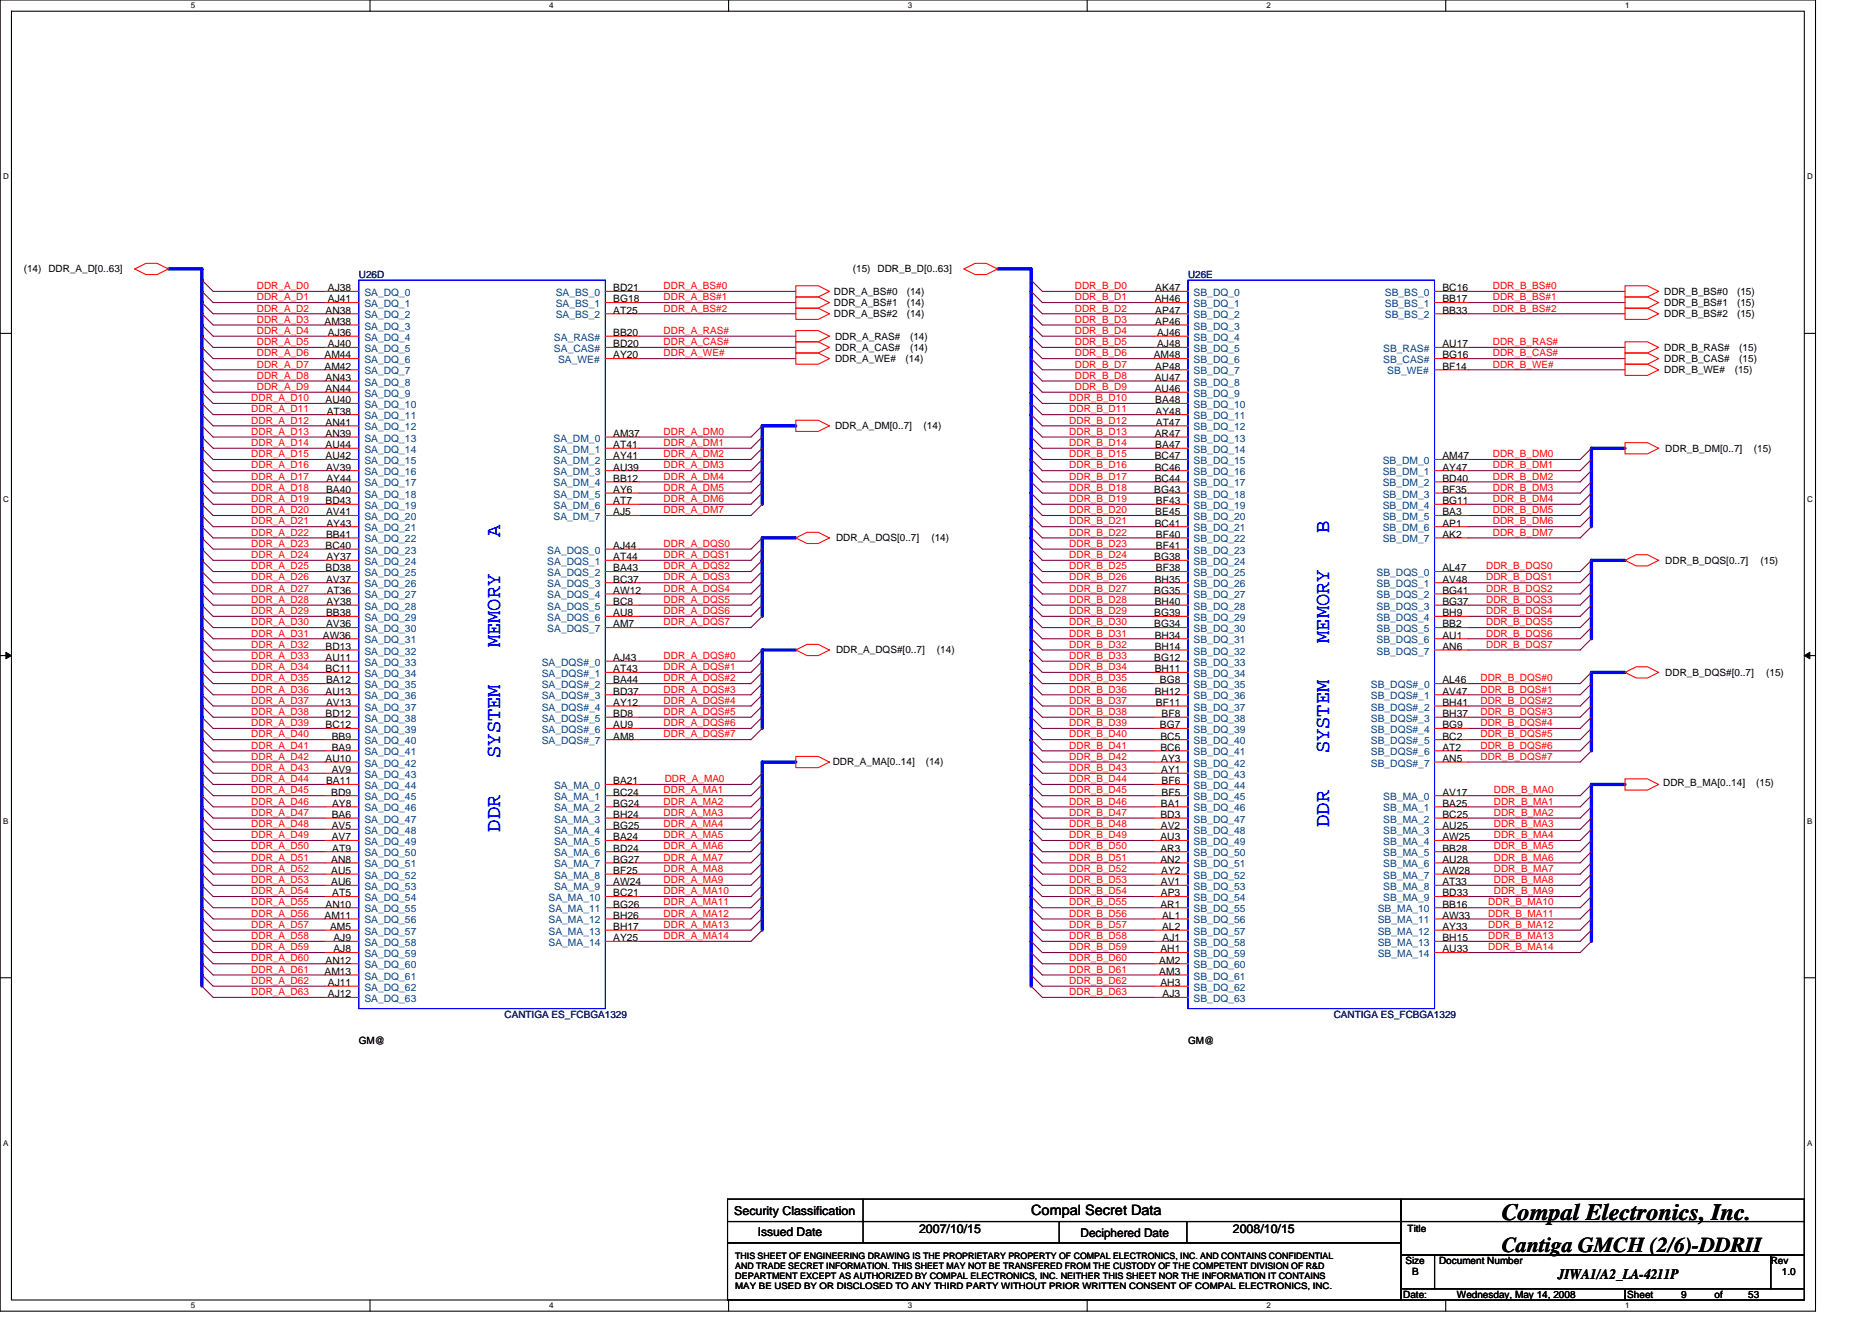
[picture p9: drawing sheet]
<svg xmlns="http://www.w3.org/2000/svg" width="297mm" height="210mm" viewBox="0 0 297 210" stroke-linecap="round" stroke-linejoin="round" font-family="sans-serif">
<defs><g id="words">
<text font-size="3.7" x="238.3" y="193.6">Compal Electronics, Inc.</text>
<g font-size="3.4" fill="#00f">
<text x="79.4" y="85.2" transform="rotate(-90 79.4 85.2)">A</text>
<text x="210.9" y="84.5" transform="rotate(-90 210.9 84.5)">B</text>
<text x="79.4" y="102.7" transform="rotate(-90 79.4 102.7)">MEMORY</text>
<text x="210.9" y="102" transform="rotate(-90 210.9 102)">MEMORY</text>
<text x="210.9" y="119.5" transform="rotate(-90 210.9 119.5)">SYSTEM</text>
<text x="79.4" y="120.2" transform="rotate(-90 79.4 120.2)">SYSTEM</text>
<text x="79.4" y="131.9" transform="rotate(-90 79.4 131.9)">DDR</text>
<text x="210.9" y="131.2" transform="rotate(-90 210.9 131.2)">DDR</text>
</g>
<text font-size="3.4" x="238.3" y="198.6">Cantiga GMCH (2/6)-DDRII</text>
<g font-size="2.3">
<text x="163.6" y="192.8">Compal Secret Data</text>
<text x="247.2" y="203">JIWA1/A2_LA-4211P</text>
</g>
<g font-size="1.9">
<text x="116.5" y="192.7">Security Classification</text>
<text x="120.2" y="196">Issued Date</text>
<text x="145.8" y="195.6">2007/10/15</text>
<text x="171.4" y="196.2">Deciphered Date</text>
<text x="195.6" y="195.6">2008/10/15</text>
</g>
<g font-size="1.6">
<text x="3.8" y="43.2">(14) DDR_A_D[0..63]</text>
<text x="52" y="46.2">AJ38</text>
<text x="52" y="48">AJ41</text>
<text x="97.3" y="46.2">BD21</text>
<text x="97.3" y="48">BG18</text>
<text x="132.3" y="46.8">DDR_A_BS#0</text>
<text x="135.3" y="43.2">(15) DDR_B_D[0..63]</text>
<text x="143.9" y="46.8">(14)</text>
<text x="183.2" y="48">AH46</text>
<text x="183.3" y="46.2">AK47</text>
<text x="228.9" y="46.2">BC16</text>
<text x="228.9" y="48">BB17</text>
<text x="264.1" y="46.8">DDR_B_BS#0</text>
<text x="275.6" y="46.8">(15)</text>
<text x="51.5" y="51.5">AM38</text>
<text x="51.7" y="49.8">AN38</text>
<text x="52" y="53.3">AJ36</text>
<text x="97.3" y="49.8">AT25</text>
<text x="97.3" y="53.3">BB20</text>
<text x="132.3" y="48.5">DDR_A_BS#1</text>
<text x="132.3" y="50.3">DDR_A_BS#2</text>
<text x="132.5" y="53.9">DDR_A_RAS#</text>
<text x="143.9" y="48.5">(14)</text>
<text x="143.9" y="50.3">(14)</text>
<text x="144.4" y="53.9">(14)</text>
<text x="183.3" y="49.8">AP47</text>
<text x="183.3" y="51.5">AP46</text>
<text x="183.6" y="53.3">AJ46</text>
<text x="228.9" y="49.8">BB33</text>
<text x="264.1" y="48.5">DDR_B_BS#1</text>
<text x="264.1" y="50.3">DDR_B_BS#2</text>
<text x="275.6" y="48.5">(15)</text>
<text x="275.6" y="50.3">(15)</text>
<text x="51.5" y="56.9">AM44</text>
<text x="51.5" y="58.7">AM42</text>
<text x="52" y="55.1">AJ40</text>
<text x="97.3" y="56.9">AY20</text>
<text x="97.3" y="55.1">BD20</text>
<text x="132.5" y="55.6">DDR_A_CAS#</text>
<text x="132.5" y="57.4">DDR_A_WE#</text>
<text x="143.7" y="57.4">(14)</text>
<text x="144.4" y="55.6">(14)</text>
<text x="183.1" y="56.9">AM48</text>
<text x="183.3" y="58.7">AP48</text>
<text x="183.6" y="55.1">AJ48</text>
<text x="228.9" y="58.7">BF14</text>
<text x="228.9" y="55.1">AU17</text>
<text x="228.9" y="56.9">BG16</text>
<text x="264.1" y="55.6">DDR_B_RAS#</text>
<text x="264.1" y="57.4">DDR_B_CAS#</text>
<text x="264.1" y="59.2">DDR_B_WE#</text>
<text x="275.3" y="59.2">(15)</text>
<text x="276" y="55.6">(15)</text>
<text x="276" y="57.4">(15)</text>
<text x="51.7" y="60.4">AN43</text>
<text x="51.7" y="62.2">AN44</text>
<text x="51.7" y="64">AU40</text>
<text x="51.8" y="65.8">AT38</text>
<text x="183.2" y="60.4">AU47</text>
<text x="183.2" y="62.2">AU46</text>
<text x="183.3" y="64">BA48</text>
<text x="183.4" y="65.8">AY48</text>
<text x="51.7" y="67.5">AN41</text>
<text x="51.7" y="69.3">AN39</text>
<text x="51.7" y="71.1">AU44</text>
<text x="97.3" y="69.3">AM37</text>
<text x="97.3" y="71.1">AT41</text>
<text x="132.5" y="68.1">DDR_A_DM[0..7]</text>
<text x="146.6" y="68.1">(14)</text>
<text x="183.2" y="69.3">AR47</text>
<text x="183.3" y="71.1">BA47</text>
<text x="183.4" y="67.5">AT47</text>
<text x="264.2" y="71.6">DDR_B_DM[0..7]</text>
<text x="278.3" y="71.6">(15)</text>
<text x="51.7" y="72.9">AU42</text>
<text x="51.7" y="74.7">AV39</text>
<text x="51.8" y="76.4">AY44</text>
<text x="97.3" y="72.9">AY41</text>
<text x="97.3" y="74.7">AU39</text>
<text x="97.3" y="76.4">BB12</text>
<text x="183.2" y="72.9">BC47</text>
<text x="183.2" y="74.7">BC46</text>
<text x="183.2" y="76.4">BC44</text>
<text x="228.9" y="72.9">AM47</text>
<text x="228.9" y="74.7">AY47</text>
<text x="228.9" y="76.4">BD40</text>
<text x="51.7" y="80">BD43</text>
<text x="51.7" y="78.2">BA40</text>
<text x="51.7" y="81.8">AV41</text>
<text x="51.8" y="83.5">AY43</text>
<text x="97.3" y="78.2">AY6</text>
<text x="97.3" y="80">AT7</text>
<text x="97.3" y="81.8">AJ5</text>
<text x="183.2" y="78.2">BG43</text>
<text x="183.2" y="83.5">BC41</text>
<text x="183.3" y="81.8">BE45</text>
<text x="183.4" y="80">BF43</text>
<text x="228.9" y="78.2">BF35</text>
<text x="228.9" y="80">BG11</text>
<text x="228.9" y="81.8">BA3</text>
<text x="228.9" y="83.5">AP1</text>
<text x="51.7" y="87.1">BC40</text>
<text x="51.7" y="85.3">BB41</text>
<text x="51.8" y="88.9">AY37</text>
<text x="97.3" y="87.1">AJ44</text>
<text x="97.3" y="88.9">AT44</text>
<text x="132.7" y="85.9">DDR_A_DQS[0..7]</text>
<text x="147.8" y="85.9">(14)</text>
<text x="183.2" y="88.9">BG38</text>
<text x="183.4" y="85.3">BF40</text>
<text x="183.4" y="87.1">BF41</text>
<text x="228.9" y="85.3">AK2</text>
<text x="264.2" y="89.4">DDR_B_DQS[0..7]</text>
<text x="279.4" y="89.4">(15)</text>
<text x="51.7" y="90.7">BD38</text>
<text x="51.7" y="92.4">AV37</text>
<text x="51.8" y="96">AY38</text>
<text x="51.8" y="94.2">AT36</text>
<text x="97.3" y="90.7">BA43</text>
<text x="97.3" y="92.4">BC37</text>
<text x="97.3" y="94.2">AW12</text>
<text x="97.3" y="96">BC8</text>
<text x="183.2" y="94.2">BG35</text>
<text x="183.2" y="92.4">BH35</text>
<text x="183.2" y="96">BH40</text>
<text x="183.4" y="90.7">BF38</text>
<text x="228.9" y="90.7">AL47</text>
<text x="228.9" y="92.4">AV48</text>
<text x="228.9" y="94.2">BG41</text>
<text x="228.9" y="96">BG37</text>
<text x="51.2" y="101.3">AW36</text>
<text x="51.7" y="97.8">BB38</text>
<text x="51.7" y="99.5">AV36</text>
<text x="97.3" y="97.8">AU8</text>
<text x="97.3" y="99.5">AM7</text>
<text x="183.2" y="97.8">BG39</text>
<text x="183.2" y="99.5">BG34</text>
<text x="183.2" y="101.3">BH34</text>
<text x="228.9" y="97.8">BH9</text>
<text x="228.9" y="99.5">BB2</text>
<text x="228.9" y="101.3">AU1</text>
<text x="51.7" y="103.1">BD13</text>
<text x="51.7" y="104.9">AU11</text>
<text x="51.7" y="106.7">BC11</text>
<text x="97.3" y="104.9">AJ43</text>
<text x="97.3" y="106.7">AT43</text>
<text x="132.7" y="103.7">DDR_A_DQS#[0..7]</text>
<text x="148.7" y="103.7">(14)</text>
<text x="183.2" y="104.9">BG12</text>
<text x="183.2" y="103.1">BH14</text>
<text x="183.2" y="106.7">BH11</text>
<text x="228.9" y="103.1">AN6</text>
<text x="264.2" y="107.2">DDR_B_DQS#[0..7]</text>
<text x="280.2" y="107.2">(15)</text>
<text x="51.7" y="110.2">AU13</text>
<text x="51.7" y="113.8">BD12</text>
<text x="51.7" y="108.4">BA12</text>
<text x="51.7" y="112">AV13</text>
<text x="97.3" y="108.4">BA44</text>
<text x="97.3" y="110.2">BD37</text>
<text x="97.3" y="112">AY12</text>
<text x="97.3" y="113.8">BD8</text>
<text x="183.2" y="110.2">BH12</text>
<text x="183.4" y="112">BF11</text>
<text x="184" y="108.4">BG8</text>
<text x="184.3" y="113.8">BF8</text>
<text x="228.9" y="108.4">AL46</text>
<text x="228.9" y="110.2">AV47</text>
<text x="228.9" y="112">BH41</text>
<text x="228.9" y="113.8">BH37</text>
<text x="51.7" y="115.5">BC12</text>
<text x="52.6" y="117.3">BB9</text>
<text x="52.6" y="119.1">BA9</text>
<text x="97.3" y="115.5">AU9</text>
<text x="97.3" y="117.3">AM8</text>
<text x="184" y="115.5">BG7</text>
<text x="184.1" y="117.3">BC5</text>
<text x="184.1" y="119.1">BC6</text>
<text x="228.9" y="115.5">BG9</text>
<text x="228.9" y="117.3">BC2</text>
<text x="228.9" y="119.1">AT2</text>
<text x="51.7" y="120.9">AU10</text>
<text x="51.7" y="124.4">BA11</text>
<text x="52.6" y="122.7">AV9</text>
<text x="97.3" y="124.4">BA21</text>
<text x="132.1" y="121.4">DDR_A_MA[0..14]</text>
<text x="146.9" y="121.4">(14)</text>
<text x="184.3" y="120.9">AY3</text>
<text x="184.3" y="122.7">AY1</text>
<text x="184.3" y="124.4">BF6</text>
<text x="228.9" y="120.9">AN5</text>
<text x="263.9" y="124.6">DDR_B_MA[0..14]</text>
<text x="278.7" y="124.6">(15)</text>
<text x="52.6" y="126.2">BD9</text>
<text x="52.6" y="129.8">BA6</text>
<text x="52.6" y="131.6">AV5</text>
<text x="52.7" y="128">AY8</text>
<text x="97.3" y="126.2">BC24</text>
<text x="97.3" y="128">BG24</text>
<text x="97.3" y="129.8">BH24</text>
<text x="97.3" y="131.6">BG25</text>
<text x="184.1" y="129.8">BD3</text>
<text x="184.2" y="128">BA1</text>
<text x="184.2" y="131.6">AV2</text>
<text x="184.3" y="126.2">BF5</text>
<text x="228.9" y="126.2">AV17</text>
<text x="228.9" y="128">BA25</text>
<text x="228.9" y="129.8">BC25</text>
<text x="228.9" y="131.6">AU25</text>
<text x="52.6" y="136.9">AN8</text>
<text x="52.6" y="133.3">AV7</text>
<text x="52.7" y="135.1">AT9</text>
<text x="97.3" y="133.3">BA24</text>
<text x="97.3" y="135.1">BD24</text>
<text x="97.3" y="136.9">BG27</text>
<text x="184.1" y="133.3">AU3</text>
<text x="184.1" y="135.1">AR3</text>
<text x="184.1" y="136.9">AN2</text>
<text x="228.9" y="133.3">AW25</text>
<text x="228.9" y="135.1">BB28</text>
<text x="228.9" y="136.9">AU28</text>
<text x="51.7" y="144">AN10</text>
<text x="52.6" y="138.7">AU5</text>
<text x="52.6" y="140.4">AU6</text>
<text x="52.7" y="142.2">AT5</text>
<text x="97.3" y="138.7">BF25</text>
<text x="97.3" y="140.4">AW24</text>
<text x="97.3" y="142.2">BC21</text>
<text x="97.3" y="144">BG26</text>
<text x="184.1" y="144">AR1</text>
<text x="184.2" y="140.4">AV1</text>
<text x="184.2" y="142.2">AP3</text>
<text x="184.3" y="138.7">AY2</text>
<text x="228.9" y="138.7">AW28</text>
<text x="228.9" y="140.4">AT33</text>
<text x="228.9" y="142.2">BD33</text>
<text x="228.9" y="144">BB16</text>
<text x="51.5" y="145.8">AM11</text>
<text x="52.4" y="147.6">AM5</text>
<text x="52.9" y="149.3">AJ9</text>
<text x="97.3" y="145.8">BH26</text>
<text x="97.3" y="147.6">BH17</text>
<text x="97.3" y="149.3">AY25</text>
<text x="184.4" y="145.8">AL1</text>
<text x="184.4" y="147.6">AL2</text>
<text x="184.5" y="149.3">AJ1</text>
<text x="228.9" y="145.8">AW33</text>
<text x="228.9" y="147.6">AY33</text>
<text x="228.9" y="149.3">BH15</text>
<text x="51.5" y="154.7">AM13</text>
<text x="51.7" y="152.9">AN12</text>
<text x="52.9" y="151.1">AJ8</text>
<text x="184" y="152.9">AM2</text>
<text x="184" y="154.7">AM3</text>
<text x="184.1" y="151.1">AH1</text>
<text x="228.9" y="151.1">AU33</text>
<text x="52" y="156.4">AJ11</text>
<text x="52" y="158.2">AJ12</text>
<text x="184.1" y="156.4">AH3</text>
<text x="184.5" y="158.2">AJ3</text>
<text x="56.9" y="165.7">GM@</text>
<text x="188.5" y="165.7">GM@</text>
<text x="223.3" y="195.4">Title</text>
<text x="223" y="200.6">Size</text>
<text x="224.1" y="202.3">B</text>
<text x="228.3" y="200.6">Document Number</text>
<text x="281" y="200.6">Rev</text>
<text x="282.7" y="202.3">1.0</text>
<text x="222.6" y="205.9">Date:</text>
<text x="231.2" y="205.9">Wednesday, May 14, 2008</text>
<text x="258.2" y="205.9">Sheet</text>
<text x="266.7" y="205.9">9</text>
<text x="272.1" y="205.9">of</text>
<text x="277.4" y="205.9">53</text>
</g>
<g font-size="1.6" fill="#f00">
<text x="40.8" y="45.9">DDR_A_D0</text>
<text x="40.8" y="47.6">DDR_A_D1</text>
<text x="105.3" y="47.6">DDR_A_BS#1</text>
<text x="105.3" y="45.9">DDR_A_BS#0</text>
<text x="170.6" y="45.9">DDR_B_D0</text>
<text x="170.6" y="47.6">DDR_B_D1</text>
<text x="236.9" y="47.6">DDR_B_BS#1</text>
<text x="236.9" y="45.9">DDR_B_BS#0</text>
<text x="40.8" y="51.2">DDR_A_D3</text>
<text x="40.8" y="49.4">DDR_A_D2</text>
<text x="40.8" y="53">DDR_A_D4</text>
<text x="105.3" y="49.4">DDR_A_BS#2</text>
<text x="105.3" y="53">DDR_A_RAS#</text>
<text x="170.6" y="51.2">DDR_B_D3</text>
<text x="170.6" y="49.4">DDR_B_D2</text>
<text x="170.6" y="53">DDR_B_D4</text>
<text x="236.9" y="49.4">DDR_B_BS#2</text>
<text x="40.8" y="54.8">DDR_A_D5</text>
<text x="40.8" y="58.3">DDR_A_D7</text>
<text x="40.8" y="56.5">DDR_A_D6</text>
<text x="105.3" y="54.8">DDR_A_CAS#</text>
<text x="105.3" y="56.5">DDR_A_WE#</text>
<text x="170.6" y="58.3">DDR_B_D7</text>
<text x="170.6" y="56.5">DDR_B_D6</text>
<text x="170.6" y="54.8">DDR_B_D5</text>
<text x="236.9" y="56.5">DDR_B_CAS#</text>
<text x="236.9" y="58.3">DDR_B_WE#</text>
<text x="236.9" y="54.8">DDR_B_RAS#</text>
<text x="39.9" y="65.4">DDR_A_D11</text>
<text x="39.9" y="63.6">DDR_A_D10</text>
<text x="40.8" y="61.9">DDR_A_D9</text>
<text x="40.8" y="60.1">DDR_A_D8</text>
<text x="169.7" y="65.4">DDR_B_D11</text>
<text x="169.7" y="63.6">DDR_B_D10</text>
<text x="170.6" y="60.1">DDR_B_D8</text>
<text x="170.6" y="61.9">DDR_B_D9</text>
<text x="39.9" y="69">DDR_A_D13</text>
<text x="39.9" y="67.2">DDR_A_D12</text>
<text x="39.9" y="70.8">DDR_A_D14</text>
<text x="105.3" y="70.8">DDR_A_DM1</text>
<text x="105.3" y="69">DDR_A_DM0</text>
<text x="169.7" y="67.2">DDR_B_D12</text>
<text x="169.7" y="70.8">DDR_B_D14</text>
<text x="169.7" y="69">DDR_B_D13</text>
<text x="39.9" y="74.3">DDR_A_D16</text>
<text x="39.9" y="77.9">DDR_A_D18</text>
<text x="39.9" y="76.1">DDR_A_D17</text>
<text x="39.9" y="72.5">DDR_A_D15</text>
<text x="105.3" y="77.9">DDR_A_DM5</text>
<text x="105.3" y="72.5">DDR_A_DM2</text>
<text x="105.3" y="76.1">DDR_A_DM4</text>
<text x="105.3" y="74.3">DDR_A_DM3</text>
<text x="169.7" y="72.5">DDR_B_D15</text>
<text x="169.7" y="77.9">DDR_B_D18</text>
<text x="169.7" y="76.1">DDR_B_D17</text>
<text x="169.7" y="74.3">DDR_B_D16</text>
<text x="236.9" y="77.9">DDR_B_DM3</text>
<text x="236.9" y="72.5">DDR_B_DM0</text>
<text x="236.9" y="74.3">DDR_B_DM1</text>
<text x="236.9" y="76.1">DDR_B_DM2</text>
<text x="39.9" y="79.7">DDR_A_D19</text>
<text x="39.9" y="81.4">DDR_A_D20</text>
<text x="39.9" y="83.2">DDR_A_D21</text>
<text x="105.3" y="81.4">DDR_A_DM7</text>
<text x="105.3" y="79.7">DDR_A_DM6</text>
<text x="169.7" y="79.7">DDR_B_D19</text>
<text x="169.7" y="81.4">DDR_B_D20</text>
<text x="169.7" y="83.2">DDR_B_D21</text>
<text x="236.9" y="81.4">DDR_B_DM5</text>
<text x="236.9" y="83.2">DDR_B_DM6</text>
<text x="236.9" y="79.7">DDR_B_DM4</text>
<text x="39.9" y="86.8">DDR_A_D23</text>
<text x="39.9" y="88.5">DDR_A_D24</text>
<text x="39.9" y="85">DDR_A_D22</text>
<text x="105.3" y="88.5">DDR_A_DQS1</text>
<text x="105.3" y="86.8">DDR_A_DQS0</text>
<text x="169.7" y="86.8">DDR_B_D23</text>
<text x="169.7" y="85">DDR_B_D22</text>
<text x="169.7" y="88.5">DDR_B_D24</text>
<text x="236.9" y="85">DDR_B_DM7</text>
<text x="39.9" y="92.1">DDR_A_D26</text>
<text x="39.9" y="93.9">DDR_A_D27</text>
<text x="39.9" y="95.7">DDR_A_D28</text>
<text x="39.9" y="90.3">DDR_A_D25</text>
<text x="105.3" y="93.9">DDR_A_DQS4</text>
<text x="105.3" y="92.1">DDR_A_DQS3</text>
<text x="105.3" y="95.7">DDR_A_DQS5</text>
<text x="105.3" y="90.3">DDR_A_DQS2</text>
<text x="169.7" y="93.9">DDR_B_D27</text>
<text x="169.7" y="90.3">DDR_B_D25</text>
<text x="169.7" y="95.7">DDR_B_D28</text>
<text x="169.7" y="92.1">DDR_B_D26</text>
<text x="235.8" y="90.3">DDR_B_DQS0</text>
<text x="235.8" y="92.1">DDR_B_DQS1</text>
<text x="235.8" y="95.7">DDR_B_DQS3</text>
<text x="235.8" y="93.9">DDR_B_DQS2</text>
<text x="39.9" y="97.4">DDR_A_D29</text>
<text x="39.9" y="99.2">DDR_A_D30</text>
<text x="39.9" y="101">DDR_A_D31</text>
<text x="105.3" y="97.4">DDR_A_DQS6</text>
<text x="105.3" y="99.2">DDR_A_DQS7</text>
<text x="169.7" y="99.2">DDR_B_D30</text>
<text x="169.7" y="101">DDR_B_D31</text>
<text x="169.7" y="97.4">DDR_B_D29</text>
<text x="235.8" y="99.2">DDR_B_DQS5</text>
<text x="235.8" y="97.4">DDR_B_DQS4</text>
<text x="235.8" y="101">DDR_B_DQS6</text>
<text x="39.9" y="102.8">DDR_A_D32</text>
<text x="39.9" y="106.3">DDR_A_D34</text>
<text x="39.9" y="104.5">DDR_A_D33</text>
<text x="105.3" y="104.5">DDR_A_DQS#0</text>
<text x="105.3" y="106.3">DDR_A_DQS#1</text>
<text x="169.7" y="102.8">DDR_B_D32</text>
<text x="169.7" y="104.5">DDR_B_D33</text>
<text x="169.7" y="106.3">DDR_B_D34</text>
<text x="235.8" y="102.8">DDR_B_DQS7</text>
<text x="39.9" y="113.4">DDR_A_D38</text>
<text x="39.9" y="111.7">DDR_A_D37</text>
<text x="39.9" y="109.9">DDR_A_D36</text>
<text x="39.9" y="108.1">DDR_A_D35</text>
<text x="105.3" y="109.9">DDR_A_DQS#3</text>
<text x="105.3" y="108.1">DDR_A_DQS#2</text>
<text x="105.3" y="113.4">DDR_A_DQS#5</text>
<text x="105.3" y="111.7">DDR_A_DQS#4</text>
<text x="169.7" y="108.1">DDR_B_D35</text>
<text x="169.7" y="111.7">DDR_B_D37</text>
<text x="169.7" y="109.9">DDR_B_D36</text>
<text x="169.7" y="113.4">DDR_B_D38</text>
<text x="234.9" y="109.9">DDR_B_DQS#1</text>
<text x="234.9" y="108.1">DDR_B_DQS#0</text>
<text x="234.9" y="113.4">DDR_B_DQS#3</text>
<text x="234.9" y="111.7">DDR_B_DQS#2</text>
<text x="39.9" y="115.2">DDR_A_D39</text>
<text x="39.9" y="117">DDR_A_D40</text>
<text x="39.9" y="118.8">DDR_A_D41</text>
<text x="105.3" y="117">DDR_A_DQS#7</text>
<text x="105.3" y="115.2">DDR_A_DQS#6</text>
<text x="169.7" y="117">DDR_B_D40</text>
<text x="169.7" y="115.2">DDR_B_D39</text>
<text x="169.7" y="118.8">DDR_B_D41</text>
<text x="234.9" y="117">DDR_B_DQS#5</text>
<text x="234.9" y="115.2">DDR_B_DQS#4</text>
<text x="234.9" y="118.8">DDR_B_DQS#6</text>
<text x="39.9" y="122.3">DDR_A_D43</text>
<text x="39.9" y="124.1">DDR_A_D44</text>
<text x="39.9" y="120.5">DDR_A_D42</text>
<text x="39.9" y="125.9">DDR_A_D45</text>
<text x="105.3" y="125.9">DDR_A_MA1</text>
<text x="105.5" y="124.1">DDR_A_MA0</text>
<text x="169.7" y="124.1">DDR_B_D44</text>
<text x="169.7" y="125.9">DDR_B_D45</text>
<text x="169.7" y="120.5">DDR_B_D42</text>
<text x="169.7" y="122.3">DDR_B_D43</text>
<text x="234.9" y="120.5">DDR_B_DQS#7</text>
<text x="237" y="125.9">DDR_B_MA0</text>
<text x="39.9" y="131.2">DDR_A_D48</text>
<text x="39.9" y="127.7">DDR_A_D46</text>
<text x="39.9" y="129.4">DDR_A_D47</text>
<text x="105.3" y="131.2">DDR_A_MA4</text>
<text x="105.3" y="127.7">DDR_A_MA2</text>
<text x="105.3" y="129.4">DDR_A_MA3</text>
<text x="169.7" y="127.7">DDR_B_D46</text>
<text x="169.7" y="129.4">DDR_B_D47</text>
<text x="169.7" y="131.2">DDR_B_D48</text>
<text x="237" y="129.4">DDR_B_MA2</text>
<text x="237" y="131.2">DDR_B_MA3</text>
<text x="237" y="127.7">DDR_B_MA1</text>
<text x="39.9" y="136.5">DDR_A_D51</text>
<text x="39.9" y="134.8">DDR_A_D50</text>
<text x="39.9" y="133">DDR_A_D49</text>
<text x="105.3" y="133">DDR_A_MA5</text>
<text x="105.3" y="134.8">DDR_A_MA6</text>
<text x="105.3" y="136.5">DDR_A_MA7</text>
<text x="169.7" y="133">DDR_B_D49</text>
<text x="169.7" y="134.8">DDR_B_D50</text>
<text x="169.7" y="136.5">DDR_B_D51</text>
<text x="237" y="133">DDR_B_MA4</text>
<text x="237" y="134.8">DDR_B_MA5</text>
<text x="237" y="136.5">DDR_B_MA6</text>
<text x="39.9" y="138.3">DDR_A_D52</text>
<text x="39.9" y="143.7">DDR_A_D55</text>
<text x="39.9" y="141.9">DDR_A_D54</text>
<text x="39.9" y="140.1">DDR_A_D53</text>
<text x="105.3" y="138.3">DDR_A_MA8</text>
<text x="105.3" y="140.1">DDR_A_MA9</text>
<text x="105.3" y="143.7">DDR_A_MA11</text>
<text x="105.3" y="141.9">DDR_A_MA10</text>
<text x="169.7" y="138.3">DDR_B_D52</text>
<text x="169.7" y="141.9">DDR_B_D54</text>
<text x="169.7" y="143.7">DDR_B_D55</text>
<text x="169.7" y="140.1">DDR_B_D53</text>
<text x="236.2" y="143.7">DDR_B_MA10</text>
<text x="237" y="141.9">DDR_B_MA9</text>
<text x="237" y="138.3">DDR_B_MA7</text>
<text x="237" y="140.1">DDR_B_MA8</text>
<text x="39.9" y="149">DDR_A_D58</text>
<text x="39.9" y="147.2">DDR_A_D57</text>
<text x="39.9" y="145.4">DDR_A_D56</text>
<text x="105.3" y="149">DDR_A_MA14</text>
<text x="105.3" y="145.4">DDR_A_MA12</text>
<text x="105.3" y="147.2">DDR_A_MA13</text>
<text x="169.7" y="147.2">DDR_B_D57</text>
<text x="169.7" y="145.4">DDR_B_D56</text>
<text x="169.7" y="149">DDR_B_D58</text>
<text x="236.2" y="149">DDR_B_MA13</text>
<text x="236.2" y="145.4">DDR_B_MA11</text>
<text x="236.2" y="147.2">DDR_B_MA12</text>
<text x="39.9" y="154.3">DDR_A_D61</text>
<text x="39.9" y="152.5">DDR_A_D60</text>
<text x="39.9" y="150.8">DDR_A_D59</text>
<text x="169.7" y="152.5">DDR_B_D60</text>
<text x="169.7" y="154.3">DDR_B_D61</text>
<text x="169.7" y="150.8">DDR_B_D59</text>
<text x="236.2" y="150.8">DDR_B_MA14</text>
<text x="39.9" y="157.9">DDR_A_D63</text>
<text x="39.9" y="156.1">DDR_A_D62</text>
<text x="169.7" y="156.1">DDR_B_D62</text>
<text x="169.7" y="157.9">DDR_B_D63</text>
</g>
<g font-size="1.6" fill="#000080">
<text x="56.9" y="44.1">U26D</text>
<text x="188.5" y="44.1">U26E</text>
<text x="80" y="161.4">CANTIGA ES_FCBGA1329</text>
<text x="211.6" y="161.4">CANTIGA ES_FCBGA1329</text>
</g>
<g font-size="1.6" fill="#004080">
<text x="57.8" y="46.9">SA_DQ_0</text>
<text x="88.2" y="46.9">SA_BS_0</text>
<text x="189.4" y="46.9">SB_DQ_0</text>
<text x="219.7" y="46.9">SB_BS_0</text>
<text x="57.8" y="48.7">SA_DQ_1</text>
<text x="57.8" y="50.5">SA_DQ_2</text>
<text x="57.8" y="52.3">SA_DQ_3</text>
<text x="88.2" y="48.7">SA_BS_1</text>
<text x="88.2" y="50.5">SA_BS_2</text>
<text x="189.4" y="48.7">SB_DQ_1</text>
<text x="189.4" y="50.5">SB_DQ_2</text>
<text x="189.4" y="52.3">SB_DQ_3</text>
<text x="219.7" y="48.7">SB_BS_1</text>
<text x="219.7" y="50.5">SB_BS_2</text>
<text x="57.8" y="54.1">SA_DQ_4</text>
<text x="57.8" y="55.8">SA_DQ_5</text>
<text x="57.8" y="57.6">SA_DQ_6</text>
<text x="57.8" y="59.4">SA_DQ_7</text>
<text x="87.9" y="54.1">SA_RAS#</text>
<text x="87.9" y="55.8">SA_CAS#</text>
<text x="88.6" y="57.6">SA_WE#</text>
<text x="189.4" y="54.1">SB_DQ_4</text>
<text x="189.4" y="55.8">SB_DQ_5</text>
<text x="189.4" y="57.6">SB_DQ_6</text>
<text x="189.4" y="59.4">SB_DQ_7</text>
<text x="219.5" y="55.8">SB_RAS#</text>
<text x="219.5" y="57.6">SB_CAS#</text>
<text x="220.1" y="59.4">SB_WE#</text>
<text x="57.8" y="61.2">SA_DQ_8</text>
<text x="57.8" y="62.9">SA_DQ_9</text>
<text x="57.8" y="64.7">SA_DQ_10</text>
<text x="189.4" y="61.2">SB_DQ_8</text>
<text x="189.4" y="62.9">SB_DQ_9</text>
<text x="189.4" y="64.7">SB_DQ_10</text>
<text x="57.8" y="66.5">SA_DQ_11</text>
<text x="57.8" y="68.3">SA_DQ_12</text>
<text x="57.8" y="70.1">SA_DQ_13</text>
<text x="57.8" y="71.8">SA_DQ_14</text>
<text x="87.8" y="70.1">SA_DM_0</text>
<text x="87.8" y="71.8">SA_DM_1</text>
<text x="189.4" y="66.5">SB_DQ_11</text>
<text x="189.4" y="68.3">SB_DQ_12</text>
<text x="189.4" y="70.1">SB_DQ_13</text>
<text x="189.4" y="71.8">SB_DQ_14</text>
<text x="57.8" y="73.6">SA_DQ_15</text>
<text x="57.8" y="75.4">SA_DQ_16</text>
<text x="57.8" y="77.2">SA_DQ_17</text>
<text x="87.8" y="73.6">SA_DM_2</text>
<text x="87.8" y="75.4">SA_DM_3</text>
<text x="87.8" y="77.2">SA_DM_4</text>
<text x="189.4" y="73.6">SB_DQ_15</text>
<text x="189.4" y="75.4">SB_DQ_16</text>
<text x="189.4" y="77.2">SB_DQ_17</text>
<text x="219.4" y="73.6">SB_DM_0</text>
<text x="219.4" y="75.4">SB_DM_1</text>
<text x="219.4" y="77.2">SB_DM_2</text>
<text x="57.8" y="79">SA_DQ_18</text>
<text x="57.8" y="80.7">SA_DQ_19</text>
<text x="57.8" y="82.5">SA_DQ_20</text>
<text x="87.8" y="79">SA_DM_5</text>
<text x="87.8" y="80.7">SA_DM_6</text>
<text x="87.8" y="82.5">SA_DM_7</text>
<text x="189.4" y="79">SB_DQ_18</text>
<text x="189.4" y="80.7">SB_DQ_19</text>
<text x="189.4" y="82.5">SB_DQ_20</text>
<text x="219.4" y="79">SB_DM_3</text>
<text x="219.4" y="80.7">SB_DM_4</text>
<text x="219.4" y="82.5">SB_DM_5</text>
<text x="57.8" y="84.3">SA_DQ_21</text>
<text x="57.8" y="86.1">SA_DQ_22</text>
<text x="57.8" y="87.8">SA_DQ_23</text>
<text x="57.8" y="89.6">SA_DQ_24</text>
<text x="86.8" y="87.8">SA_DQS_0</text>
<text x="86.8" y="89.6">SA_DQS_1</text>
<text x="189.4" y="84.3">SB_DQ_21</text>
<text x="189.4" y="86.1">SB_DQ_22</text>
<text x="189.4" y="87.8">SB_DQ_23</text>
<text x="189.4" y="89.6">SB_DQ_24</text>
<text x="219.4" y="84.3">SB_DM_6</text>
<text x="219.4" y="86.1">SB_DM_7</text>
<text x="57.8" y="91.4">SA_DQ_25</text>
<text x="57.8" y="93.2">SA_DQ_26</text>
<text x="57.8" y="95">SA_DQ_27</text>
<text x="86.8" y="91.4">SA_DQS_2</text>
<text x="86.8" y="93.2">SA_DQS_3</text>
<text x="86.8" y="95">SA_DQS_4</text>
<text x="189.4" y="91.4">SB_DQ_25</text>
<text x="189.4" y="93.2">SB_DQ_26</text>
<text x="189.4" y="95">SB_DQ_27</text>
<text x="218.4" y="91.4">SB_DQS_0</text>
<text x="218.4" y="93.2">SB_DQS_1</text>
<text x="218.4" y="95">SB_DQS_2</text>
<text x="57.8" y="96.7">SA_DQ_28</text>
<text x="57.8" y="98.5">SA_DQ_29</text>
<text x="57.8" y="100.3">SA_DQ_30</text>
<text x="86.8" y="96.7">SA_DQS_5</text>
<text x="86.8" y="98.5">SA_DQS_6</text>
<text x="86.8" y="100.3">SA_DQS_7</text>
<text x="189.4" y="96.7">SB_DQ_28</text>
<text x="189.4" y="98.5">SB_DQ_29</text>
<text x="189.4" y="100.3">SB_DQ_30</text>
<text x="218.4" y="96.7">SB_DQS_3</text>
<text x="218.4" y="98.5">SB_DQS_4</text>
<text x="218.4" y="100.3">SB_DQS_5</text>
<text x="57.8" y="102.1">SA_DQ_31</text>
<text x="57.8" y="103.8">SA_DQ_32</text>
<text x="57.8" y="105.6">SA_DQ_33</text>
<text x="57.8" y="107.4">SA_DQ_34</text>
<text x="86" y="105.6">SA_DQS#_0</text>
<text x="86" y="107.4">SA_DQS#_1</text>
<text x="189.4" y="102.1">SB_DQ_31</text>
<text x="189.4" y="103.8">SB_DQ_32</text>
<text x="189.4" y="105.6">SB_DQ_33</text>
<text x="189.4" y="107.4">SB_DQ_34</text>
<text x="218.4" y="102.1">SB_DQS_6</text>
<text x="218.4" y="103.8">SB_DQS_7</text>
<text x="57.8" y="109.2">SA_DQ_35</text>
<text x="57.8" y="111">SA_DQ_36</text>
<text x="57.8" y="112.7">SA_DQ_37</text>
<text x="86" y="109.2">SA_DQS#_2</text>
<text x="86" y="111">SA_DQS#_3</text>
<text x="86" y="112.7">SA_DQS#_4</text>
<text x="189.4" y="109.2">SB_DQ_35</text>
<text x="189.4" y="111">SB_DQ_36</text>
<text x="189.4" y="112.7">SB_DQ_37</text>
<text x="217.5" y="109.2">SB_DQS#_0</text>
<text x="217.5" y="111">SB_DQS#_1</text>
<text x="217.5" y="112.7">SB_DQS#_2</text>
<text x="57.8" y="114.5">SA_DQ_38</text>
<text x="57.8" y="116.3">SA_DQ_39</text>
<text x="57.8" y="118.1">SA_DQ_40</text>
<text x="57.8" y="119.8">SA_DQ_41</text>
<text x="86" y="114.5">SA_DQS#_5</text>
<text x="86" y="116.3">SA_DQS#_6</text>
<text x="86" y="118.1">SA_DQS#_7</text>
<text x="189.4" y="114.5">SB_DQ_38</text>
<text x="189.4" y="116.3">SB_DQ_39</text>
<text x="189.4" y="118.1">SB_DQ_40</text>
<text x="189.4" y="119.8">SB_DQ_41</text>
<text x="217.5" y="114.5">SB_DQS#_3</text>
<text x="217.5" y="116.3">SB_DQS#_4</text>
<text x="217.5" y="118.1">SB_DQS#_5</text>
<text x="217.5" y="119.8">SB_DQS#_6</text>
<text x="57.8" y="121.6">SA_DQ_42</text>
<text x="57.8" y="123.4">SA_DQ_43</text>
<text x="57.8" y="125.2">SA_DQ_44</text>
<text x="87.9" y="125.2">SA_MA_0</text>
<text x="189.4" y="121.6">SB_DQ_42</text>
<text x="189.4" y="123.4">SB_DQ_43</text>
<text x="189.4" y="125.2">SB_DQ_44</text>
<text x="217.5" y="121.6">SB_DQS#_7</text>
<text x="57.8" y="127">SA_DQ_45</text>
<text x="57.8" y="128.7">SA_DQ_46</text>
<text x="57.8" y="130.5">SA_DQ_47</text>
<text x="87.9" y="127">SA_MA_1</text>
<text x="87.9" y="128.7">SA_MA_2</text>
<text x="87.9" y="130.5">SA_MA_3</text>
<text x="189.4" y="127">SB_DQ_45</text>
<text x="189.4" y="128.7">SB_DQ_46</text>
<text x="189.4" y="130.5">SB_DQ_47</text>
<text x="219.5" y="127">SB_MA_0</text>
<text x="219.5" y="128.7">SB_MA_1</text>
<text x="219.5" y="130.5">SB_MA_2</text>
<text x="57.8" y="132.3">SA_DQ_48</text>
<text x="57.8" y="134.1">SA_DQ_49</text>
<text x="57.8" y="135.8">SA_DQ_50</text>
<text x="57.8" y="137.6">SA_DQ_51</text>
<text x="87.9" y="132.3">SA_MA_4</text>
<text x="87.9" y="134.1">SA_MA_5</text>
<text x="87.9" y="135.8">SA_MA_6</text>
<text x="87.9" y="137.6">SA_MA_7</text>
<text x="189.4" y="132.3">SB_DQ_48</text>
<text x="189.4" y="134.1">SB_DQ_49</text>
<text x="189.4" y="135.8">SB_DQ_50</text>
<text x="189.4" y="137.6">SB_DQ_51</text>
<text x="219.5" y="132.3">SB_MA_3</text>
<text x="219.5" y="134.1">SB_MA_4</text>
<text x="219.5" y="135.8">SB_MA_5</text>
<text x="219.5" y="137.6">SB_MA_6</text>
<text x="57.8" y="139.4">SA_DQ_52</text>
<text x="57.8" y="141.2">SA_DQ_53</text>
<text x="57.8" y="143">SA_DQ_54</text>
<text x="87" y="143">SA_MA_10</text>
<text x="87.9" y="139.4">SA_MA_8</text>
<text x="87.9" y="141.2">SA_MA_9</text>
<text x="189.4" y="139.4">SB_DQ_52</text>
<text x="189.4" y="141.2">SB_DQ_53</text>
<text x="189.4" y="143">SB_DQ_54</text>
<text x="219.5" y="139.4">SB_MA_7</text>
<text x="219.5" y="141.2">SB_MA_8</text>
<text x="219.5" y="143">SB_MA_9</text>
<text x="57.8" y="144.7">SA_DQ_55</text>
<text x="57.8" y="146.5">SA_DQ_56</text>
<text x="57.8" y="148.3">SA_DQ_57</text>
<text x="87" y="144.7">SA_MA_11</text>
<text x="87" y="146.5">SA_MA_12</text>
<text x="87" y="148.3">SA_MA_13</text>
<text x="189.4" y="144.7">SB_DQ_55</text>
<text x="189.4" y="146.5">SB_DQ_56</text>
<text x="189.4" y="148.3">SB_DQ_57</text>
<text x="218.6" y="144.7">SB_MA_10</text>
<text x="218.6" y="146.5">SB_MA_11</text>
<text x="218.6" y="148.3">SB_MA_12</text>
<text x="57.8" y="150.1">SA_DQ_58</text>
<text x="57.8" y="151.8">SA_DQ_59</text>
<text x="57.8" y="153.6">SA_DQ_60</text>
<text x="57.8" y="155.4">SA_DQ_61</text>
<text x="87" y="150.1">SA_MA_14</text>
<text x="189.4" y="150.1">SB_DQ_58</text>
<text x="189.4" y="151.8">SB_DQ_59</text>
<text x="189.4" y="153.6">SB_DQ_60</text>
<text x="189.4" y="155.4">SB_DQ_61</text>
<text x="218.6" y="150.1">SB_MA_13</text>
<text x="218.6" y="151.8">SB_MA_14</text>
<text x="57.8" y="157.2">SA_DQ_62</text>
<text x="57.8" y="159">SA_DQ_63</text>
<text x="189.4" y="157.2">SB_DQ_62</text>
<text x="189.4" y="159">SB_DQ_63</text>
</g>
<g font-size="1.4">
<text x="116.7" y="199.7">THIS SHEET OF ENGINEERING DRAWING IS THE PROPRIETARY PROPERTY OF COMPAL ELECTRONICS, INC. AND CONTAINS CONFIDENTIAL</text>
<text x="116.7" y="201.3">AND TRADE SECRET INFORMATION. THIS SHEET MAY NOT BE TRANSFERED FROM THE CUSTODY OF THE COMPETENT DIVISION OF R&amp;D</text>
<text x="116.7" y="202.9">DEPARTMENT EXCEPT AS AUTHORIZED BY COMPAL ELECTRONICS, INC. NEITHER THIS SHEET NOR THE INFORMATION IT CONTAINS</text>
<text x="116.7" y="204.6">MAY BE USED BY OR DISCLOSED TO ANY THIRD PARTY WITHOUT PRIOR WRITTEN CONSENT OF COMPAL ELECTRONICS, INC.</text>
</g>
<g font-size="1.3">
<text x="30.3" y="1.3">5</text>
<text x="87.2" y="1.3">4</text>
<text x="144.1" y="1.3">3</text>
<text x="201" y="1.3">2</text>
<text x="257.8" y="1.3">1</text>
<text x=".5" y="28.5">D</text>
<text x="286.7" y="28.5">D</text>
<text x=".5" y="79.6">C</text>
<text x="286.7" y="79.6">C</text>
<text x=".5" y="130.7">B</text>
<text x="286.7" y="130.7">B</text>
<text x=".5" y="181.8">A</text>
<text x="286.7" y="181.8">A</text>
<text x="30.3" y="207.6">5</text>
<text x="87.2" y="207.6">4</text>
<text x="144.1" y="207.6">3</text>
<text x="201" y="207.6">2</text>
<text x="257.8" y="207.6">1</text>
</g>
</g></defs>
<path d="M0 0h288.1v208h-288.1zM1.8 1.8h284.5v204.4h-284.5z" fill="none" stroke="#000" stroke-width=".17"/>
<g fill="#fff">
<path d="M30.3 .2h.7v1.4h-.7z"/>
<path d="M30.3 206.4h.7v1.5h-.7z"/>
</g>
<path d="M58.7 0v1.8M58.7 206.2v1.8" fill="none" stroke="#000" stroke-width=".17"/>
<g fill="#fff">
<path d="M87.2 .2h.7v1.4h-.7z"/>
<path d="M87.2 206.4h.7v1.5h-.7z"/>
</g>
<path d="M115.6 0v1.8M115.6 206.2v1.8" fill="none" stroke="#000" stroke-width=".17"/>
<g fill="#fff">
<path d="M144.1 .2h.7v1.4h-.7z"/>
<path d="M144.1 206.4h.7v1.5h-.7z"/>
</g>
<path d="M172.5 0v1.8M172.5 206.2v1.8" fill="none" stroke="#000" stroke-width=".17"/>
<g fill="#fff">
<path d="M201 .2h.7v1.4h-.7z"/>
<path d="M201 206.4h.7v1.5h-.7z"/>
</g>
<path d="M229.4 0v1.8M229.4 206.2v1.8" fill="none" stroke="#000" stroke-width=".17"/>
<g fill="#fff">
<path d="M257.8 .2h.7v1.4h-.7z"/>
<path d="M257.8 206.4h.7v1.5h-.7z"/>
<path d="M.5 27.3h.9v1.4h-.9z"/>
<path d="M286.7 27.3h1v1.4h-1z"/>
<path d="M.5 78.4h.9v1.5h-.9z"/>
<path d="M286.7 78.4h1v1.5h-1z"/>
</g>
<path d="M0 52.9h1.8M286.3 52.9h1.8" fill="none" stroke="#000" stroke-width=".17"/>
<g fill="#fff">
<path d="M.5 129.6h.8v1.4h-.8z"/>
<path d="M286.7 129.6h.9v1.4h-.9z"/>
</g>
<path d="M0 104h1.8M286.3 104h1.8" fill="none" stroke="#000" stroke-width=".17"/>
<path d="M.9 103.5l.9 .5-.9 .5zM286.3 104l.9-.5v1z" fill="#000" stroke="#000" stroke-width=".16"/>
<g fill="#fff">
<path d="M.5 180.7h.8v1.4h-.8z"/>
<path d="M286.7 180.7h.9v1.4h-.9z"/>
</g>
<g fill="none" stroke="#000" stroke-width=".17">
<path d="M0 155.1h1.8M286.3 155.1h1.8M115.4 190.2h106.9v3.6h-106.9zM115.4 193.8h106.9v3.4h-106.9zM115.4 197.2h106.9v9h-106.9zM136.9 190.2v7M168.1 193.8v3.4M188.3 193.8v3.4M222.3 190.2h64v3.6h-64zM222.3 193.8h64v5.3h-64zM222.3 199.1h5.3v5.4h-5.3zM227.6 199.1h53.4v5.4h-53.4z"/>
<path d="M281 199.1h5.3v5.4h-5.3zM222.3 204.5h35.5v1.7h-35.5zM257.8 204.5h28.5v1.7h-28.5z"/>
</g>
<path d="M26.7 42.7h5.3v113.8M158.3 42.7h5.3v113.8M126.3 67.6h-5.4v12.4M257.8 71.1h-5.3v12.5M126.3 85.3h-5.4v12.5M257.8 88.9h-5.3v12.4M126.3 103.1h-5.4v12.5M257.8 106.7h-5.3v12.4M126.3 120.9h-5.4v26.7M257.8 124.5h-5.3v24.9" fill="none" stroke="#00f" stroke-width=".53"/>
<g fill="none" stroke="#800040" stroke-width=".17">
<path d="M32 53.3l1.8 1.8h17.8M32 58.7l1.8 1.8h17.8M32 44.4l1.8 1.8h17.8M32 49.8l1.8 1.8h17.8M32 48l1.8 1.8h17.8M32 56.9l1.8 1.8h17.8M32 46.2l1.8 1.8h17.8M32 55.1l1.8 1.8h17.8M32 51.6l1.8 1.7h17.8M101.4 55.1h24.9M101.4 46.2h24.9M101.4 49.8h24.9"/>
<path d="M101.4 48h24.9M101.4 56.9h24.9M101.4 53.3h24.9M163.6 53.3l1.8 1.8h17.8M163.6 58.7l1.8 1.8h17.8M163.6 44.4l1.8 1.8h17.8M163.6 49.8l1.8 1.8h17.8M163.6 48l1.8 1.8h17.8M163.6 56.9l1.8 1.8h17.8M163.6 46.2l1.8 1.8h17.8M163.6 55.1l1.8 1.8h17.8M163.6 51.6l1.8 1.7h17.8"/>
<path d="M233 55.1h24.8M233 46.2h24.8M233 49.8h24.8M233 58.7h24.8M233 48h24.8M233 56.9h24.8M32 64l1.8 1.8h17.8M32 60.5l1.8 1.7h17.8M32 67.6l1.8 1.7h17.8M32 72.9l1.8 1.8h17.8M32 76.5l1.8 1.7h17.8M32 78.2l1.8 1.8h17.8"/>
<path d="M32 74.7l1.8 1.8h17.8M32 65.8l1.8 1.8h17.8M32 62.2l1.8 1.8h17.8M32 69.3l1.8 1.8h17.8M32 71.1l1.8 1.8h17.8M120.9 67.6l-1.7 1.7h-17.8M120.9 72.9l-1.7 1.8h-17.8M120.9 76.5l-1.7 1.7h-17.8M120.9 78.2l-1.7 1.8h-17.8M120.9 74.7l-1.7 1.8h-17.8M120.9 69.3l-1.7 1.8h-17.8M120.9 71.1l-1.7 1.8h-17.8"/>
<path d="M163.6 64l1.8 1.8h17.8M163.6 60.5l1.8 1.7h17.8M163.6 67.6l1.8 1.7h17.8M163.6 72.9l1.8 1.8h17.8M163.6 76.5l1.8 1.7h17.8M163.6 78.2l1.8 1.8h17.8M163.6 74.7l1.8 1.8h17.8M163.6 65.8l1.8 1.8h17.8M163.6 62.2l1.8 1.8h17.8M163.6 69.3l1.8 1.8h17.8M163.6 71.1l1.8 1.8h17.8M252.5 72.9l-1.8 1.8h-17.7"/>
<path d="M252.5 76.5l-1.8 1.7h-17.7M252.5 78.2l-1.8 1.8h-17.7M252.5 74.7l-1.8 1.8h-17.7M252.5 71.1l-1.8 1.8h-17.7M32 85.3l1.8 1.8h17.8M32 87.1l1.8 1.8h17.8M32 90.7l1.8 1.8h17.8M32 96l1.8 1.8h17.8M32 80l1.8 1.8h17.8M32 92.5l1.8 1.7h17.8M32 97.8l1.8 1.8h17.8M32 81.8l1.8 1.8h17.8"/>
<path d="M32 99.6l1.8 1.7h17.8M32 94.2l1.8 1.8h17.8M32 88.9l1.8 1.8h17.8M32 83.6l1.8 1.7h17.8M120.9 85.3l-1.7 1.8h-17.8M120.9 87.1l-1.7 1.8h-17.8M120.9 90.7l-1.7 1.8h-17.8M120.9 96l-1.7 1.8h-17.8M120.9 80l-1.7 1.8h-17.8M120.9 92.5l-1.7 1.7h-17.8M120.9 97.8l-1.7 1.8h-17.8M120.9 94.2l-1.7 1.8h-17.8"/>
<path d="M120.9 88.9l-1.7 1.8h-17.8M163.6 85.3l1.8 1.8h17.8M163.6 87.1l1.8 1.8h17.8M163.6 90.7l1.8 1.8h17.8M163.6 96l1.8 1.8h17.8M163.6 80l1.8 1.8h17.8M163.6 92.5l1.8 1.7h17.8M163.6 97.8l1.8 1.8h17.8M163.6 81.8l1.8 1.8h17.8M163.6 99.6l1.8 1.7h17.8M163.6 94.2l1.8 1.8h17.8M163.6 88.9l1.8 1.8h17.8"/>
<path d="M163.6 83.6l1.8 1.7h17.8M252.5 90.7l-1.8 1.8h-17.7M252.5 96l-1.8 1.8h-17.7M252.5 80l-1.8 1.8h-17.7M252.5 92.5l-1.8 1.7h-17.7M252.5 97.8l-1.8 1.8h-17.7M252.5 81.8l-1.8 1.8h-17.7M252.5 99.6l-1.8 1.7h-17.7M252.5 94.2l-1.8 1.8h-17.7M252.5 88.9l-1.8 1.8h-17.7M252.5 83.6l-1.8 1.7h-17.7M32 113.8l1.8 1.8h17.8"/>
<path d="M32 112l1.8 1.8h17.8M32 115.6l1.8 1.7h17.8M32 101.3l1.8 1.8h17.8M32 119.1l1.8 1.8h17.8M32 110.2l1.8 1.8h17.8M32 117.3l1.8 1.8h17.8M32 108.5l1.8 1.7h17.8M32 106.7l1.8 1.8h17.8M32 104.9l1.8 1.8h17.8M32 103.1l1.8 1.8h17.8M120.9 113.8l-1.7 1.8h-17.8M120.9 112l-1.7 1.8h-17.8"/>
<path d="M120.9 115.6l-1.7 1.7h-17.8M120.9 110.2l-1.7 1.8h-17.8M120.9 108.5l-1.7 1.7h-17.8M120.9 106.7l-1.7 1.8h-17.8M120.9 104.9l-1.7 1.8h-17.8M120.9 103.1l-1.7 1.8h-17.8M163.6 113.8l1.8 1.8h17.8M163.6 112l1.8 1.8h17.8M163.6 115.6l1.8 1.7h17.8M163.6 101.3l1.8 1.8h17.8M163.6 119.1l1.8 1.8h17.8M163.6 110.2l1.8 1.8h17.8"/>
<path d="M163.6 117.3l1.8 1.8h17.8M163.6 108.5l1.8 1.7h17.8M163.6 106.7l1.8 1.8h17.8M163.6 104.9l1.8 1.8h17.8M163.6 103.1l1.8 1.8h17.8M252.5 113.8l-1.8 1.8h-17.7M252.5 112l-1.8 1.8h-17.7M252.5 115.6l-1.8 1.7h-17.7M252.5 101.3l-1.8 1.8h-17.7M252.5 119.1l-1.8 1.8h-17.7M252.5 110.2l-1.8 1.8h-17.7M252.5 117.3l-1.8 1.8h-17.7"/>
<path d="M252.5 108.5l-1.8 1.7h-17.7M252.5 106.7l-1.8 1.8h-17.7M32 120.9l1.8 1.8h17.8M32 136.9l1.8 1.8h17.8M32 129.8l1.8 1.8h17.8M32 135.1l1.8 1.8h17.8M32 122.7l1.8 1.8h17.8M32 138.7l1.8 1.8h17.8M32 124.5l1.8 1.7h17.8M32 133.3l1.8 1.8h17.8M32 126.2l1.8 1.8h17.8M32 128l1.8 1.8h17.8"/>
<path d="M32 131.6l1.8 1.7h17.8M120.9 136.9l-1.7 1.8h-17.8M120.9 129.8l-1.7 1.8h-17.8M120.9 135.1l-1.7 1.8h-17.8M120.9 122.7l-1.7 1.8h-17.8M120.9 138.7l-1.7 1.8h-17.8M120.9 124.5l-1.7 1.7h-17.8M120.9 133.3l-1.7 1.8h-17.8M120.9 126.2l-1.7 1.8h-17.8M120.9 128l-1.7 1.8h-17.8M120.9 131.6l-1.7 1.7h-17.8M163.6 120.9l1.8 1.8h17.8"/>
<path d="M163.6 136.9l1.8 1.8h17.8M163.6 129.8l1.8 1.8h17.8M163.6 135.1l1.8 1.8h17.8M163.6 122.7l1.8 1.8h17.8M163.6 138.7l1.8 1.8h17.8M163.6 124.5l1.8 1.7h17.8M163.6 133.3l1.8 1.8h17.8M163.6 126.2l1.8 1.8h17.8M163.6 128l1.8 1.8h17.8M163.6 131.6l1.8 1.7h17.8M252.5 136.9l-1.8 1.8h-17.7M252.5 129.8l-1.8 1.8h-17.7"/>
<path d="M252.5 135.1l-1.8 1.8h-17.7M252.5 138.7l-1.8 1.8h-17.7M252.5 124.5l-1.8 1.7h-17.7M252.5 133.3l-1.8 1.8h-17.7M252.5 126.2l-1.8 1.8h-17.7M252.5 128l-1.8 1.8h-17.7M252.5 131.6l-1.8 1.7h-17.7M32 142.2l1.8 1.8h17.8M32 140.5l1.8 1.7h17.8M32 147.6l1.8 1.8h17.8M32 152.9l1.8 1.8h17.8M32 145.8l1.8 1.8h17.8"/>
<path d="M32 156.5l1.8 1.7h17.8M32 154.7l1.8 1.8h17.8M32 151.1l1.8 1.8h17.8M32 149.4l1.8 1.7h17.8M32 144l1.8 1.8h17.8M120.9 142.2l-1.7 1.8h-17.8M120.9 140.5l-1.7 1.7h-17.8M120.9 147.6l-1.7 1.8h-17.8M120.9 145.8l-1.7 1.8h-17.8M120.9 144l-1.7 1.8h-17.8M163.6 142.2l1.8 1.8h17.8M163.6 140.5l1.8 1.7h17.8"/>
<path d="M163.6 147.6l1.8 1.8h17.8M163.6 152.9l1.8 1.8h17.8M163.6 145.8l1.8 1.8h17.8M163.6 156.5l1.8 1.7h17.8M163.6 154.7l1.8 1.8h17.8M163.6 151.1l1.8 1.8h17.8M163.6 149.4l1.8 1.7h17.8M163.6 144l1.8 1.8h17.8M252.5 142.2l-1.8 1.8h-17.7M252.5 140.5l-1.8 1.7h-17.7M252.5 147.6l-1.8 1.8h-17.7M252.5 145.8l-1.8 1.8h-17.7"/>
<path d="M252.5 149.4l-1.8 1.7h-17.7M252.5 144l-1.8 1.8h-17.7"/>
</g>
<g fill="none" stroke="#f00" stroke-width=".17">
<path d="M21.4 42.7l1.8-.9h1.7l1.8 .9-1.8 .9h-1.7zM51.6 46.2h5.3M51.6 48h5.3M51.6 49.8h5.3M51.6 53.3h5.3M51.6 55.1h5.3M51.6 56.9h5.3M51.6 51.6h5.3M51.6 58.7h5.3M96.1 46.2h5.3M96.1 48h5.3M96.1 49.8h5.3"/>
<path d="M96.1 53.3h5.3M96.1 55.1h5.3M96.1 56.9h5.3M126.3 45.3h3.5l1.8 .9-1.8 .9h-3.5zM126.3 47.1h3.5l1.8 .9-1.8 .9h-3.5zM126.3 48.9h3.5l1.8 .9-1.8 .9h-3.5zM126.3 54.2h3.5l1.8 .9-1.8 .9h-3.5zM126.3 52.5h3.5l1.8 .8-1.8 .9h-3.5zM126.3 56h3.5l1.8 .9-1.8 .9h-3.5zM152.9 42.7l1.8-.9h1.8l1.8 .9-1.8 .9h-1.8zM183.2 46.2h5.3M183.2 48h5.3"/>
<path d="M183.2 49.8h5.3M183.2 53.3h5.3M183.2 55.1h5.3M183.2 56.9h5.3M183.2 51.6h5.3M183.2 58.7h5.3M227.6 46.2h5.4M227.6 48h5.4M227.6 49.8h5.4M227.6 55.1h5.4M227.6 56.9h5.4M227.6 58.7h5.4"/>
<path d="M257.8 45.3h3.6l1.8 .9-1.8 .9h-3.6zM257.8 47.1h3.6l1.8 .9-1.8 .9h-3.6zM257.8 48.9h3.6l1.8 .9-1.8 .9h-3.6zM257.8 54.2h3.6l1.8 .9-1.8 .9h-3.6zM257.8 56h3.6l1.8 .9-1.8 .9h-3.6zM257.8 57.8h3.6l1.8 .9-1.8 .9h-3.6zM51.6 69.3h5.3M51.6 71.1h5.3M51.6 72.9h5.3M51.6 74.7h5.3M51.6 76.5h5.3M51.6 78.2h5.3"/>
<path d="M51.6 60.5h5.3M51.6 62.2h5.3M51.6 64h5.3M51.6 65.8h5.3M51.6 67.6h5.3M96.1 69.3h5.3M96.1 71.1h5.3M96.1 72.9h5.3M96.1 74.7h5.3M96.1 76.5h5.3M96.1 78.2h5.3M126.3 66.7h3.5l1.8 .9-1.8 .9h-3.5z"/>
<path d="M183.2 69.3h5.3M183.2 71.1h5.3M183.2 72.9h5.3M183.2 74.7h5.3M183.2 76.5h5.3M183.2 78.2h5.3M183.2 60.5h5.3M183.2 62.2h5.3M183.2 64h5.3M183.2 65.8h5.3M183.2 67.6h5.3M227.6 72.9h5.4"/>
<path d="M227.6 74.7h5.4M227.6 76.5h5.4M227.6 78.2h5.4M257.8 70.2h3.6l1.8 .9-1.8 .9h-3.6zM51.6 80h5.3M51.6 81.8h5.3M51.6 87.1h5.3M51.6 88.9h5.3M51.6 90.7h5.3M51.6 92.5h5.3M51.6 94.2h5.3M51.6 96h5.3"/>
<path d="M51.6 97.8h5.3M51.6 99.6h5.3M51.6 83.6h5.3M51.6 85.3h5.3M96.1 80h5.3M96.1 81.8h5.3M96.1 87.1h5.3M96.1 88.9h5.3M96.1 90.7h5.3M96.1 92.5h5.3M96.1 94.2h5.3M96.1 96h5.3"/>
<path d="M96.1 97.8h5.3M96.1 99.6h5.3M126.3 85.3l1.8-.8h1.7l1.8 .8-1.8 .9h-1.7zM183.2 80h5.3M183.2 81.8h5.3M183.2 87.1h5.3M183.2 88.9h5.3M183.2 90.7h5.3M183.2 92.5h5.3M183.2 94.2h5.3M183.2 96h5.3M183.2 97.8h5.3"/>
<path d="M183.2 99.6h5.3M183.2 83.6h5.3M183.2 85.3h5.3M227.6 80h5.4M227.6 81.8h5.4M227.6 90.7h5.4M227.6 92.5h5.4M227.6 94.2h5.4M227.6 96h5.4M227.6 97.8h5.4M227.6 99.6h5.4M227.6 83.6h5.4"/>
<path d="M227.6 85.3h5.4M257.8 88.9l1.8-.9h1.8l1.8 .9-1.8 .9h-1.8zM51.6 104.9h5.3M51.6 106.7h5.3M51.6 108.5h5.3M51.6 110.2h5.3M51.6 112h5.3M51.6 113.8h5.3M51.6 115.6h5.3M51.6 117.3h5.3M51.6 101.3h5.3M51.6 103.1h5.3"/>
<path d="M51.6 119.1h5.3M96.1 104.9h5.3M96.1 106.7h5.3M96.1 108.5h5.3M96.1 110.2h5.3M96.1 112h5.3M96.1 113.8h5.3M96.1 115.6h5.3M96.1 117.3h5.3M126.3 103.1l1.8-.9h1.7l1.8 .9-1.8 .9h-1.7zM183.2 104.9h5.3M183.2 106.7h5.3"/>
<path d="M183.2 108.5h5.3M183.2 110.2h5.3M183.2 112h5.3M183.2 113.8h5.3M183.2 115.6h5.3M183.2 117.3h5.3M183.2 101.3h5.3M183.2 103.1h5.3M183.2 119.1h5.3M227.6 108.5h5.4M227.6 110.2h5.4M227.6 112h5.4"/>
<path d="M227.6 113.8h5.4M227.6 115.6h5.4M227.6 117.3h5.4M227.6 101.3h5.4M227.6 103.1h5.4M227.6 119.1h5.4M257.8 106.7l1.8-.9h1.8l1.8 .9-1.8 .9h-1.8zM51.6 124.5h5.3M51.6 126.2h5.3M51.6 128h5.3M51.6 129.8h5.3M51.6 131.6h5.3"/>
<path d="M51.6 133.3h5.3M51.6 135.1h5.3M51.6 136.9h5.3M51.6 138.7h5.3M51.6 120.9h5.3M51.6 122.7h5.3M96.1 124.5h5.3M96.1 126.2h5.3M96.1 128h5.3M96.1 129.8h5.3M96.1 131.6h5.3M96.1 133.3h5.3"/>
<path d="M96.1 135.1h5.3M96.1 136.9h5.3M96.1 138.7h5.3M126.3 120h3.5l1.8 .9-1.8 .9h-3.5zM183.2 124.5h5.3M183.2 126.2h5.3M183.2 128h5.3M183.2 129.8h5.3M183.2 131.6h5.3M183.2 133.3h5.3M183.2 135.1h5.3M183.2 136.9h5.3"/>
<path d="M183.2 138.7h5.3M183.2 120.9h5.3M183.2 122.7h5.3M227.6 126.2h5.4M227.6 128h5.4M227.6 129.8h5.4M227.6 131.6h5.4M227.6 133.3h5.4M227.6 135.1h5.4M227.6 136.9h5.4M227.6 138.7h5.4M227.6 120.9h5.4"/>
<path d="M257.8 123.6h3.6l1.8 .9-1.8 .8h-3.6zM51.6 140.5h5.3M51.6 142.2h5.3M51.6 144h5.3M51.6 145.8h5.3M51.6 147.6h5.3M51.6 149.4h5.3M51.6 151.1h5.3M51.6 152.9h5.3M51.6 154.7h5.3M51.6 156.5h5.3M51.6 158.2h5.3"/>
<path d="M96.1 140.5h5.3M96.1 142.2h5.3M96.1 144h5.3M96.1 145.8h5.3M96.1 147.6h5.3M96.1 149.4h5.3M183.2 140.5h5.3M183.2 142.2h5.3M183.2 144h5.3M183.2 145.8h5.3M183.2 147.6h5.3M183.2 149.4h5.3"/>
<path d="M183.2 151.1h5.3M183.2 152.9h5.3M183.2 154.7h5.3M183.2 156.5h5.3M183.2 158.2h5.3M227.6 140.5h5.4M227.6 142.2h5.4M227.6 144h5.4M227.6 145.8h5.4M227.6 147.6h5.4M227.6 149.4h5.4M227.6 151.1h5.4"/>
</g>
<path d="M56.9 44.4h39.2v115.6h-39.2zM188.5 44.4h39.1v115.6h-39.1z" fill="none" stroke="#00f" stroke-width=".17"/>
<use href="#words"/>
</svg>
